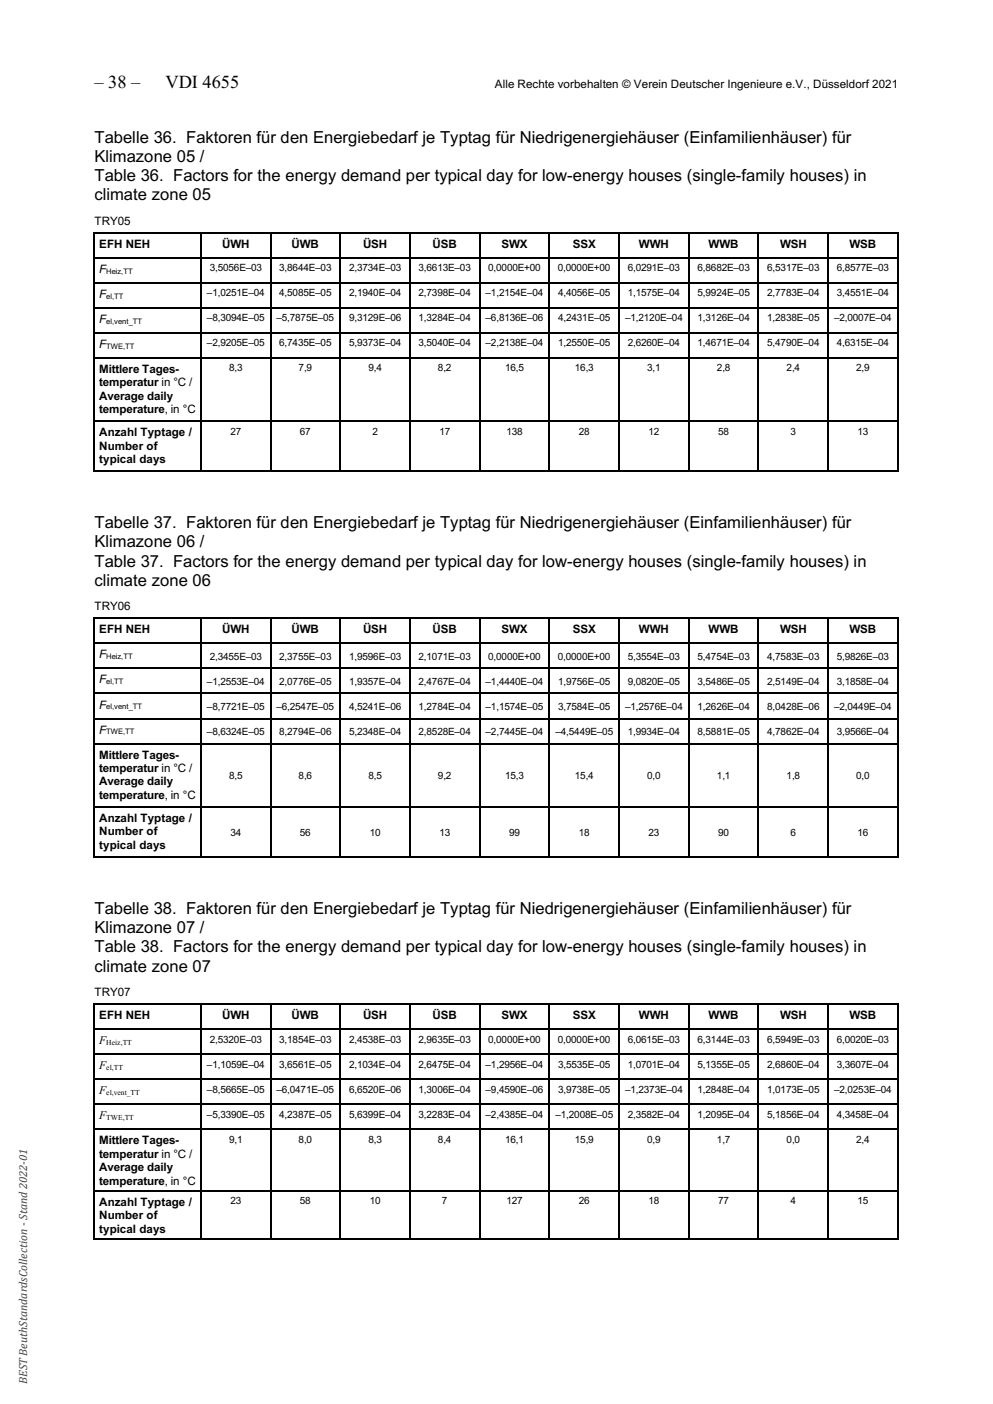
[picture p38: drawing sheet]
<svg xmlns="http://www.w3.org/2000/svg" width="210mm" height="297mm" viewBox="0 0 210 297" stroke-linecap="round" stroke-linejoin="round" font-family="sans-serif">
<defs><g id="words">
<g font-size="3.9">
<text x="20" y="18.6">– 38 –</text>
<text x="35" y="18.6">VDI 4655</text>
</g>
<g font-size="3.5">
<text x="20" y="30.2">Tabelle 36. Faktoren für den Energiebedarf je Typtag für Niedrigenergiehäuser (Einfamilienhäuser) für</text>
<text x="20" y="34.2">Klimazone 05 /</text>
<text x="20" y="38.3">Table 36. Factors for the energy demand per typical day for low-energy houses (single-family houses) in</text>
<text x="20" y="42.4">climate zone 05</text>
<text x="20" y="111.8">Tabelle 37. Faktoren für den Energiebedarf je Typtag für Niedrigenergiehäuser (Einfamilienhäuser) für</text>
<text x="20" y="119.9">Table 37. Factors for the energy demand per typical day for low-energy houses (single-family houses) in</text>
<text x="20" y="115.8">Klimazone 06 /</text>
<text x="20" y="124">climate zone 06</text>
<text x="20" y="193.4">Tabelle 38. Faktoren für den Energiebedarf je Typtag für Niedrigenergiehäuser (Einfamilienhäuser) für</text>
<text x="20" y="197.4">Klimazone 07 /</text>
<text x="20" y="201.5">Table 38. Factors for the energy demand per typical day for low-energy houses (single-family houses) in</text>
<text x="20" y="205.6">climate zone 07</text>
</g>
<g font-size="2.5">
<text x="104.7" y="18.6">Alle Rechte vorbehalten © Verein Deutscher Ingenieure e.V., Düsseldorf 2021</text>
<text x="20" y="47.6">TRY05</text>
<text x="21" y="52.5">EFH NEH</text>
<text x="47" y="52.5">ÜWH</text>
<text x="61.7" y="52.5">ÜWB</text>
<text x="76.8" y="52.5">ÜSH</text>
<text x="91.5" y="52.5">ÜSB</text>
<text x="106" y="52.5">SWX</text>
<text x="121.2" y="52.5">SSX</text>
<text x="135.1" y="52.5">WWH</text>
<text x="149.9" y="52.5">WWB</text>
<text x="165" y="52.5">WSH</text>
<text x="179.7" y="52.5">WSB</text>
<text x="21" y="57.7">F</text>
<text x="21" y="63">F</text>
<text x="21" y="68.3">F</text>
<text x="21" y="73.6">F</text>
<text x="21" y="78.9">Mittlere Tages-</text>
<text x="21" y="81.7">temperatur in °C /</text>
<text x="21" y="84.6">Average daily</text>
<text x="21" y="87.4">temperature, in °C</text>
<text x="21" y="92.3">Anzahl Typtage /</text>
<text x="21" y="95.1">Number of</text>
<text x="21" y="98">typical days</text>
<text x="20" y="129.2">TRY06</text>
<text x="21" y="134">EFH NEH</text>
<text x="47" y="134">ÜWH</text>
<text x="61.7" y="134">ÜWB</text>
<text x="76.8" y="134">ÜSH</text>
<text x="91.5" y="134">ÜSB</text>
<text x="106" y="134">SWX</text>
<text x="121.2" y="134">SSX</text>
<text x="135.1" y="134">WWH</text>
<text x="149.9" y="134">WWB</text>
<text x="165" y="134">WSH</text>
<text x="179.7" y="134">WSB</text>
<text x="21" y="139.3">F</text>
<text x="21" y="144.6">F</text>
<text x="21" y="149.9">F</text>
<text x="21" y="155.2">F</text>
<text x="21" y="160.5">Mittlere Tages-</text>
<text x="21" y="163.3">temperatur in °C /</text>
<text x="21" y="166.2">Average daily</text>
<text x="21" y="169">temperature, in °C</text>
<text x="21" y="173.9">Anzahl Typtage /</text>
<text x="21" y="176.7">Number of</text>
<text x="21" y="179.6">typical days</text>
<text x="20" y="210.8">TRY07</text>
<text x="21" y="215.6">EFH NEH</text>
<text x="47" y="215.6">ÜWH</text>
<text x="61.7" y="215.6">ÜWB</text>
<text x="76.8" y="215.6">ÜSH</text>
<text x="91.5" y="215.6">ÜSB</text>
<text x="106" y="215.6">SWX</text>
<text x="121.2" y="215.6">SSX</text>
<text x="135.1" y="215.6">WWH</text>
<text x="149.9" y="215.6">WWB</text>
<text x="165" y="215.6">WSH</text>
<text x="179.7" y="215.6">WSB</text>
<text x="21" y="220.9">F</text>
<text x="21" y="226.2">F</text>
<text x="21" y="231.5">F</text>
<text x="21" y="236.8">F</text>
<text x="21" y="242.1">Mittlere Tages-</text>
<text x="21" y="244.9">temperatur in °C /</text>
<text x="21" y="247.8">Average daily</text>
<text x="21" y="250.6">temperature, in °C</text>
<text x="21" y="255.1">Anzahl Typtage /</text>
<text x="21" y="258">Number of</text>
<text x="21" y="260.8">typical days</text>
</g>
<text font-size="2.5" fill="#424242" x="5.8" y="292.8" transform="rotate(-90 5.8 292.8)">BEST BeuthStandardsCollection - Stand 2022-01</text>
<g font-size="2.1">
<text x="44.4" y="57.4">3,5056E–03</text>
<text x="59.1" y="57.4">3,8644E–03</text>
<text x="73.8" y="57.4">2,3734E–03</text>
<text x="88.5" y="57.4">3,6613E–03</text>
<text x="103.3" y="57.4">0,0000E+00</text>
<text x="118" y="57.4">0,0000E+00</text>
<text x="132.8" y="57.4">6,0291E–03</text>
<text x="147.5" y="57.4">6,8682E–03</text>
<text x="162.3" y="57.4">6,5317E–03</text>
<text x="177" y="57.4">6,8577E–03</text>
<text x="43.8" y="62.7">–1,0251E–04</text>
<text x="59.1" y="62.7">4,5085E–05</text>
<text x="73.8" y="62.7">2,1940E–04</text>
<text x="88.5" y="62.7">2,7398E–04</text>
<text x="102.7" y="62.7">–1,2154E–04</text>
<text x="118" y="62.7">4,4056E–05</text>
<text x="132.8" y="62.7">1,1575E–04</text>
<text x="147.5" y="62.7">5,9924E–05</text>
<text x="162.3" y="62.7">2,7783E–04</text>
<text x="177" y="62.7">3,4551E–04</text>
<text x="43.8" y="68">–8,3094E–05</text>
<text x="58.5" y="68">–5,7875E–05</text>
<text x="73.8" y="68">9,3129E–06</text>
<text x="88.5" y="68">1,3284E–04</text>
<text x="102.7" y="68">–6,8136E–06</text>
<text x="118" y="68">4,2431E–05</text>
<text x="132.2" y="68">–1,2120E–04</text>
<text x="147.5" y="68">1,3126E–04</text>
<text x="162.3" y="68">1,2838E–05</text>
<text x="176.4" y="68">–2,0007E–04</text>
<text x="43.8" y="73.3">–2,9205E–05</text>
<text x="59.1" y="73.3">6,7435E–05</text>
<text x="73.8" y="73.3">5,9373E–04</text>
<text x="88.5" y="73.3">3,5040E–04</text>
<text x="102.7" y="73.3">–2,2138E–04</text>
<text x="118" y="73.3">1,2550E–05</text>
<text x="132.8" y="73.3">2,6260E–04</text>
<text x="147.5" y="73.3">1,4671E–04</text>
<text x="162.3" y="73.3">5,4790E–04</text>
<text x="177" y="73.3">4,6315E–04</text>
<text x="48.5" y="78.6">8,3</text>
<text x="63.2" y="78.6">7,9</text>
<text x="77.9" y="78.6">9,4</text>
<text x="92.6" y="78.6">8,2</text>
<text x="106.8" y="78.6">16,5</text>
<text x="121.6" y="78.6">16,3</text>
<text x="136.9" y="78.6">3,1</text>
<text x="151.6" y="78.6">2,8</text>
<text x="166.4" y="78.6">2,4</text>
<text x="181.1" y="78.6">2,9</text>
<text x="48.7" y="91.9">27</text>
<text x="63.4" y="91.9">67</text>
<text x="78.8" y="91.9">2</text>
<text x="92.9" y="91.9">17</text>
<text x="107.1" y="91.9">138</text>
<text x="122.4" y="91.9">28</text>
<text x="137.2" y="91.9">12</text>
<text x="151.9" y="91.9">58</text>
<text x="167.2" y="91.9">3</text>
<text x="181.4" y="91.9">13</text>
<text x="44.4" y="139.6">2,3455E–03</text>
<text x="59.1" y="139.6">2,3755E–03</text>
<text x="73.8" y="139.6">1,9596E–03</text>
<text x="88.5" y="139.6">2,1071E–03</text>
<text x="103.3" y="139.6">0,0000E+00</text>
<text x="118" y="139.6">0,0000E+00</text>
<text x="132.8" y="139.6">5,3554E–03</text>
<text x="147.5" y="139.6">5,4754E–03</text>
<text x="162.3" y="139.6">4,7583E–03</text>
<text x="177" y="139.6">5,9826E–03</text>
<text x="43.8" y="144.9">–1,2553E–04</text>
<text x="59.1" y="144.9">2,0776E–05</text>
<text x="73.8" y="144.9">1,9357E–04</text>
<text x="88.5" y="144.9">2,4767E–04</text>
<text x="102.7" y="144.9">–1,4440E–04</text>
<text x="118" y="144.9">1,9756E–05</text>
<text x="132.8" y="144.9">9,0820E–05</text>
<text x="147.5" y="144.9">3,5486E–05</text>
<text x="162.3" y="144.9">2,5149E–04</text>
<text x="177" y="144.9">3,1858E–04</text>
<text x="43.8" y="150.2">–8,7721E–05</text>
<text x="43.8" y="155.4">–8,6324E–05</text>
<text x="58.5" y="150.2">–6,2547E–05</text>
<text x="59.1" y="155.4">8,2794E–06</text>
<text x="73.8" y="150.2">4,5241E–06</text>
<text x="73.8" y="155.4">5,2348E–04</text>
<text x="88.5" y="150.2">1,2784E–04</text>
<text x="88.5" y="155.4">2,8528E–04</text>
<text x="102.7" y="150.2">–1,1574E–05</text>
<text x="102.7" y="155.4">–2,7445E–04</text>
<text x="117.5" y="155.4">–4,5449E–05</text>
<text x="118" y="150.2">3,7584E–05</text>
<text x="132.2" y="150.2">–1,2576E–04</text>
<text x="132.8" y="155.4">1,9934E–04</text>
<text x="147.5" y="150.2">1,2626E–04</text>
<text x="147.5" y="155.4">8,5881E–05</text>
<text x="162.3" y="150.2">8,0428E–06</text>
<text x="162.3" y="155.4">4,7862E–04</text>
<text x="176.4" y="150.2">–2,0449E–04</text>
<text x="177" y="155.4">3,9566E–04</text>
<text x="48.5" y="164.8">8,5</text>
<text x="63.2" y="164.8">8,6</text>
<text x="77.9" y="164.8">8,5</text>
<text x="92.6" y="164.8">9,2</text>
<text x="106.8" y="164.8">15,3</text>
<text x="121.6" y="164.8">15,4</text>
<text x="136.9" y="164.8">0,0</text>
<text x="151.6" y="164.8">1,1</text>
<text x="166.4" y="164.8">1,8</text>
<text x="181.1" y="164.8">0,0</text>
<text x="48.7" y="176.8">34</text>
<text x="63.4" y="176.8">56</text>
<text x="78.2" y="176.8">10</text>
<text x="92.9" y="176.8">13</text>
<text x="107.7" y="176.8">99</text>
<text x="122.4" y="176.8">18</text>
<text x="137.2" y="176.8">23</text>
<text x="151.9" y="176.8">90</text>
<text x="167.2" y="176.8">6</text>
<text x="181.4" y="176.8">16</text>
<text x="44.4" y="220.6">2,5320E–03</text>
<text x="59.1" y="220.6">3,1854E–03</text>
<text x="73.8" y="220.6">2,4538E–03</text>
<text x="88.5" y="220.6">2,9635E–03</text>
<text x="103.3" y="220.6">0,0000E+00</text>
<text x="118" y="220.6">0,0000E+00</text>
<text x="132.8" y="220.6">6,0615E–03</text>
<text x="147.5" y="220.6">6,3144E–03</text>
<text x="162.3" y="220.6">6,5949E–03</text>
<text x="177" y="220.6">6,0020E–03</text>
<text x="43.8" y="225.9">–1,1059E–04</text>
<text x="59.1" y="225.9">3,6561E–05</text>
<text x="73.8" y="225.9">2,1034E–04</text>
<text x="88.5" y="225.9">2,6475E–04</text>
<text x="102.7" y="225.9">–1,2956E–04</text>
<text x="118" y="225.9">3,5535E–05</text>
<text x="132.8" y="225.9">1,0701E–04</text>
<text x="147.5" y="225.9">5,1355E–05</text>
<text x="162.3" y="225.9">2,6860E–04</text>
<text x="177" y="225.9">3,3607E–04</text>
<text x="43.8" y="231.2">–8,5665E–05</text>
<text x="58.5" y="231.2">–6,0471E–05</text>
<text x="73.8" y="231.2">6,6520E–06</text>
<text x="88.5" y="231.2">1,3006E–04</text>
<text x="102.7" y="231.2">–9,4590E–06</text>
<text x="118" y="231.2">3,9738E–05</text>
<text x="132.2" y="231.2">–1,2373E–04</text>
<text x="147.5" y="231.2">1,2848E–04</text>
<text x="162.3" y="231.2">1,0173E–05</text>
<text x="176.4" y="231.2">–2,0253E–04</text>
<text x="43.8" y="236.5">–5,3390E–05</text>
<text x="59.1" y="236.5">4,2387E–05</text>
<text x="73.8" y="236.5">5,6399E–04</text>
<text x="88.5" y="236.5">3,2283E–04</text>
<text x="102.7" y="236.5">–2,4385E–04</text>
<text x="117.5" y="236.5">–1,2008E–05</text>
<text x="132.8" y="236.5">2,3582E–04</text>
<text x="147.5" y="236.5">1,2095E–04</text>
<text x="162.3" y="236.5">5,1856E–04</text>
<text x="177" y="236.5">4,3458E–04</text>
<text x="48.5" y="241.8">9,1</text>
<text x="63.2" y="241.8">8,0</text>
<text x="77.9" y="241.8">8,3</text>
<text x="92.6" y="241.8">8,4</text>
<text x="106.8" y="241.8">16,1</text>
<text x="121.6" y="241.8">15,9</text>
<text x="136.9" y="241.8">0,9</text>
<text x="151.6" y="241.8">1,7</text>
<text x="166.4" y="241.8">0,0</text>
<text x="181.1" y="241.8">2,4</text>
<text x="48.7" y="254.8">23</text>
<text x="63.4" y="254.8">58</text>
<text x="78.2" y="254.8">10</text>
<text x="93.5" y="254.8">7</text>
<text x="107.1" y="254.8">127</text>
<text x="122.4" y="254.8">26</text>
<text x="137.2" y="254.8">18</text>
<text x="151.9" y="254.8">77</text>
<text x="167.2" y="254.8">4</text>
<text x="181.4" y="254.8">15</text>
</g>
<g font-size="1.6">
<text x="22.5" y="57.9">Heiz,TT</text>
<text x="22.5" y="63.2">el,TT</text>
<text x="22.5" y="68.5">el,vent_TT</text>
<text x="22.5" y="73.8">TWE,TT</text>
<text x="22.5" y="139.5">Heiz,TT</text>
<text x="22.5" y="144.8">el,TT</text>
<text x="22.5" y="150.1">el,vent_TT</text>
<text x="22.5" y="155.4">TWE,TT</text>
<text x="22.5" y="221.1">Heiz,TT</text>
<text x="22.5" y="226.4">el,TT</text>
<text x="22.5" y="231.6">el,vent_TT</text>
<text x="22.5" y="236.9">TWE,TT</text>
</g>
</g></defs>
<g fill="#000">
<path d="M19.7 49.1h.3v.3h-.3zM19.7 54.4h.3v.3h-.3zM19.7 59.7h.3v.3h-.3zM42.4 49.1h.2v.3h-.2zM42.4 54.4h.2v.3h-.2zM42.4 59.7h.2v.3h-.2zM57.1 49.1h.3v.3h-.3zM57.1 54.4h.3v.3h-.3zM57.1 59.7h.3v.3h-.3zM71.8 49.1h.3v.3h-.3zM71.8 54.4h.3v.3h-.3zM71.8 59.7h.3v.3h-.3z"/>
<path d="M86.6 49.1h.2v.3h-.2zM86.6 54.4h.2v.3h-.2zM86.6 59.7h.2v.3h-.2zM101.3 49.1h.3v.3h-.3zM101.3 54.4h.3v.3h-.3zM101.3 59.7h.3v.3h-.3zM116.1 49.1h.2v.3h-.2zM116.1 54.4h.2v.3h-.2zM116.1 59.7h.2v.3h-.2zM130.8 49.1h.2v.3h-.2zM130.8 54.4h.2v.3h-.2zM130.8 59.7h.2v.3h-.2z"/>
<path d="M145.5 49.1h.3v.3h-.3zM145.5 54.4h.3v.3h-.3zM145.5 59.7h.3v.3h-.3zM160.3 49.1h.2v.3h-.2zM160.3 54.4h.2v.3h-.2zM160.3 59.7h.2v.3h-.2zM175 49.1h.3v.3h-.3zM175 54.4h.3v.3h-.3zM175 59.7h.3v.3h-.3zM189.7 49.1h.3v.3h-.3zM189.7 54.4h.3v.3h-.3zM189.7 59.7h.3v.3h-.3z"/>
<path d="M19.7 65h.3v.3h-.3zM19.7 70.3h.3v.3h-.3zM19.7 75.6h.3v.3h-.3zM42.4 65h.2v.3h-.2zM42.4 70.3h.2v.3h-.2zM42.4 75.6h.2v.3h-.2zM57.1 65h.3v.3h-.3zM57.1 70.3h.3v.3h-.3zM57.1 75.6h.3v.3h-.3zM71.8 65h.3v.3h-.3zM71.8 70.3h.3v.3h-.3zM71.8 75.6h.3v.3h-.3z"/>
<path d="M86.6 65h.2v.3h-.2zM86.6 70.3h.2v.3h-.2zM86.6 75.6h.2v.3h-.2zM101.3 65h.3v.3h-.3zM101.3 70.3h.3v.3h-.3zM101.3 75.6h.3v.3h-.3zM116.1 65h.2v.3h-.2zM116.1 70.3h.2v.3h-.2zM116.1 75.6h.2v.3h-.2zM130.8 65h.2v.3h-.2zM130.8 70.3h.2v.3h-.2zM130.8 75.6h.2v.3h-.2z"/>
<path d="M145.5 65h.3v.3h-.3zM145.5 70.3h.3v.3h-.3zM145.5 75.6h.3v.3h-.3zM160.3 65h.2v.3h-.2zM160.3 70.3h.2v.3h-.2zM160.3 75.6h.2v.3h-.2zM175 65h.3v.3h-.3zM175 70.3h.3v.3h-.3zM175 75.6h.3v.3h-.3zM189.7 65h.3v.3h-.3zM189.7 70.3h.3v.3h-.3zM189.7 75.6h.3v.3h-.3z"/>
<path d="M19.7 89h.3v.2h-.3zM19.7 99.5h.3v.3h-.3zM42.4 89h.2v.2h-.2zM42.4 99.5h.2v.3h-.2zM57.1 89h.3v.2h-.3zM57.1 99.5h.3v.3h-.3zM71.8 89h.3v.2h-.3zM71.8 99.5h.3v.3h-.3zM86.6 89h.2v.2h-.2zM86.6 99.5h.2v.3h-.2zM101.3 89h.3v.2h-.3zM101.3 99.5h.3v.3h-.3z"/>
<path d="M116.1 89h.2v.2h-.2zM116.1 99.5h.2v.3h-.2zM130.8 89h.2v.2h-.2zM130.8 99.5h.2v.3h-.2zM145.5 89h.3v.2h-.3zM145.5 99.5h.3v.3h-.3zM160.3 89h.2v.2h-.2zM160.3 99.5h.2v.3h-.2zM175 89h.3v.2h-.3zM175 99.5h.3v.3h-.3zM189.7 89h.3v.2h-.3zM189.7 99.5h.3v.3h-.3z"/>
<path d="M19.7 130.7h.3v.3h-.3zM19.7 136h.3v.3h-.3zM42.4 130.7h.2v.3h-.2zM42.4 136h.2v.3h-.2zM57.1 130.7h.3v.3h-.3zM57.1 136h.3v.3h-.3zM71.8 130.7h.3v.3h-.3zM71.8 136h.3v.3h-.3zM86.6 130.7h.2v.3h-.2zM86.6 136h.2v.3h-.2zM101.3 130.7h.3v.3h-.3zM101.3 136h.3v.3h-.3z"/>
<path d="M116.1 130.7h.2v.3h-.2zM116.1 136h.2v.3h-.2zM130.8 130.7h.2v.3h-.2zM130.8 136h.2v.3h-.2zM145.5 130.7h.3v.3h-.3zM145.5 136h.3v.3h-.3zM160.3 130.7h.2v.3h-.2zM160.3 136h.2v.3h-.2zM175 130.7h.3v.3h-.3zM175 136h.3v.3h-.3zM189.7 130.7h.3v.3h-.3zM189.7 136h.3v.3h-.3z"/>
<path d="M19.7 141.3h.3v.3h-.3zM19.7 146.6h.3v.3h-.3zM19.7 151.9h.3v.2h-.3zM19.7 157.2h.3v.2h-.3zM42.4 141.3h.2v.3h-.2zM42.4 146.6h.2v.3h-.2zM42.4 151.9h.2v.2h-.2zM42.4 157.2h.2v.2h-.2zM57.1 141.3h.3v.3h-.3zM57.1 146.6h.3v.3h-.3zM57.1 151.9h.3v.2h-.3zM57.1 157.2h.3v.2h-.3z"/>
<path d="M71.8 141.3h.3v.3h-.3zM71.8 146.6h.3v.3h-.3zM71.8 151.9h.3v.2h-.3zM71.8 157.2h.3v.2h-.3zM86.6 141.3h.2v.3h-.2zM86.6 146.6h.2v.3h-.2zM86.6 151.9h.2v.2h-.2zM86.6 157.2h.2v.2h-.2zM101.3 141.3h.3v.3h-.3zM101.3 146.6h.3v.3h-.3zM101.3 151.9h.3v.2h-.3zM101.3 157.2h.3v.2h-.3z"/>
<path d="M116.1 141.3h.2v.3h-.2zM116.1 146.6h.2v.3h-.2zM116.1 151.9h.2v.2h-.2zM116.1 157.2h.2v.2h-.2zM130.8 141.3h.2v.3h-.2zM130.8 146.6h.2v.3h-.2zM130.8 151.9h.2v.2h-.2zM130.8 157.2h.2v.2h-.2zM145.5 141.3h.3v.3h-.3zM145.5 146.6h.3v.3h-.3zM145.5 151.9h.3v.2h-.3zM145.5 157.2h.3v.2h-.3z"/>
<path d="M160.3 141.3h.2v.3h-.2zM160.3 146.6h.2v.3h-.2zM160.3 151.9h.2v.2h-.2zM160.3 157.2h.2v.2h-.2zM175 141.3h.3v.3h-.3zM175 146.6h.3v.3h-.3zM175 151.9h.3v.2h-.3zM175 157.2h.3v.2h-.3zM189.7 141.3h.3v.3h-.3zM189.7 146.6h.3v.3h-.3zM189.7 151.9h.3v.2h-.3zM189.7 157.2h.3v.2h-.3z"/>
<path d="M19.7 170.6h.3v.2h-.3zM42.4 170.6h.2v.2h-.2zM57.1 170.6h.3v.2h-.3zM71.8 170.6h.3v.2h-.3zM86.6 170.6h.2v.2h-.2zM101.3 170.6h.3v.2h-.3zM116.1 170.6h.2v.2h-.2zM130.8 170.6h.2v.2h-.2zM145.5 170.6h.3v.2h-.3zM160.3 170.6h.2v.2h-.2zM175 170.6h.3v.2h-.3zM189.7 170.6h.3v.2h-.3z"/>
<path d="M19.7 181.1h.3v.3h-.3zM42.4 181.1h.2v.3h-.2zM57.1 181.1h.3v.3h-.3zM71.8 181.1h.3v.3h-.3zM86.6 181.1h.2v.3h-.2zM101.3 181.1h.3v.3h-.3zM116.1 181.1h.2v.3h-.2zM130.8 181.1h.2v.3h-.2zM145.5 181.1h.3v.3h-.3zM160.3 181.1h.2v.3h-.2zM175 181.1h.3v.3h-.3zM189.7 181.1h.3v.3h-.3z"/>
<path d="M19.7 212.3h.3v.3h-.3zM19.7 217.6h.3v.3h-.3zM42.4 212.3h.2v.3h-.2zM42.4 217.6h.2v.3h-.2zM57.1 212.3h.3v.3h-.3zM57.1 217.6h.3v.3h-.3zM71.8 212.3h.3v.3h-.3zM71.8 217.6h.3v.3h-.3zM86.6 212.3h.2v.3h-.2zM86.6 217.6h.2v.3h-.2zM101.3 212.3h.3v.3h-.3zM101.3 217.6h.3v.3h-.3z"/>
<path d="M116.1 212.3h.2v.3h-.2zM116.1 217.6h.2v.3h-.2zM130.8 212.3h.2v.3h-.2zM130.8 217.6h.2v.3h-.2zM145.5 212.3h.3v.3h-.3zM145.5 217.6h.3v.3h-.3zM160.3 212.3h.2v.3h-.2zM160.3 217.6h.2v.3h-.2zM175 212.3h.3v.3h-.3zM175 217.6h.3v.3h-.3zM189.7 212.3h.3v.3h-.3zM189.7 217.6h.3v.3h-.3z"/>
<path d="M19.7 222.9h.3v.3h-.3zM19.7 228.2h.3v.3h-.3zM19.7 233.5h.3v.3h-.3zM19.7 238.8h.3v.3h-.3zM42.4 222.9h.2v.3h-.2zM42.4 228.2h.2v.3h-.2zM42.4 233.5h.2v.3h-.2zM42.4 238.8h.2v.3h-.2zM57.1 222.9h.3v.3h-.3zM57.1 228.2h.3v.3h-.3zM57.1 233.5h.3v.3h-.3zM57.1 238.8h.3v.3h-.3z"/>
<path d="M71.8 222.9h.3v.3h-.3zM71.8 228.2h.3v.3h-.3zM71.8 233.5h.3v.3h-.3zM71.8 238.8h.3v.3h-.3zM86.6 222.9h.2v.3h-.2zM86.6 228.2h.2v.3h-.2zM86.6 233.5h.2v.3h-.2zM86.6 238.8h.2v.3h-.2zM101.3 222.9h.3v.3h-.3zM101.3 228.2h.3v.3h-.3zM101.3 233.5h.3v.3h-.3zM101.3 238.8h.3v.3h-.3z"/>
<path d="M116.1 222.9h.2v.3h-.2zM116.1 228.2h.2v.3h-.2zM116.1 233.5h.2v.3h-.2zM116.1 238.8h.2v.3h-.2zM130.8 222.9h.2v.3h-.2zM130.8 228.2h.2v.3h-.2zM130.8 233.5h.2v.3h-.2zM130.8 238.8h.2v.3h-.2zM145.5 222.9h.3v.3h-.3zM145.5 228.2h.3v.3h-.3zM145.5 233.5h.3v.3h-.3zM145.5 238.8h.3v.3h-.3z"/>
<path d="M160.3 222.9h.2v.3h-.2zM160.3 228.2h.2v.3h-.2zM160.3 233.5h.2v.3h-.2zM160.3 238.8h.2v.3h-.2zM175 222.9h.3v.3h-.3zM175 228.2h.3v.3h-.3zM175 233.5h.3v.3h-.3zM175 238.8h.3v.3h-.3zM189.7 222.9h.3v.3h-.3zM189.7 228.2h.3v.3h-.3zM189.7 233.5h.3v.3h-.3zM189.7 238.8h.3v.3h-.3z"/>
<path d="M19.7 251.8h.3v.3h-.3zM42.4 251.8h.2v.3h-.2zM57.1 251.8h.3v.3h-.3zM71.8 251.8h.3v.3h-.3zM86.6 251.8h.2v.3h-.2zM101.3 251.8h.3v.3h-.3zM116.1 251.8h.2v.3h-.2zM130.8 251.8h.2v.3h-.2zM145.5 251.8h.3v.3h-.3zM160.3 251.8h.2v.3h-.2zM175 251.8h.3v.3h-.3zM189.7 251.8h.3v.3h-.3z"/>
<path d="M19.7 262h.3v.3h-.3zM42.4 262h.2v.3h-.2zM57.1 262h.3v.3h-.3zM71.8 262h.3v.3h-.3zM86.6 262h.2v.3h-.2zM101.3 262h.3v.3h-.3zM116.1 262h.2v.3h-.2zM130.8 262h.2v.3h-.2zM145.5 262h.3v.3h-.3zM160.3 262h.2v.3h-.2zM175 262h.3v.3h-.3zM189.7 262h.3v.3h-.3z"/>
</g>
<g fill="none" stroke="#000" stroke-width=".25">
<path d="M19.9 49.4v5M19.9 54.7v5M19.9 60v5M20 49.3h22.4M20 54.6h22.4M20 59.9h22.4M42.5 49.4v5M42.5 54.7v5M42.5 60v5M42.6 49.3h14.5M42.6 54.6h14.5M42.6 59.9h14.5"/>
<path d="M57.2 49.4v5M57.2 54.7v5M57.2 60v5M57.4 49.3h14.4M57.4 54.6h14.4M57.4 59.9h14.4M71.9 49.4v5M71.9 54.7v5M71.9 60v5M72.1 49.3h14.5M72.1 54.6h14.5M72.1 59.9h14.5"/>
<path d="M86.7 49.4v5M86.7 54.7v5M86.7 60v5M86.8 49.3h14.5M86.8 54.6h14.5M86.8 59.9h14.5M101.4 49.4v5M101.4 54.7v5M101.4 60v5M101.6 49.3h14.5M101.6 54.6h14.5M101.6 59.9h14.5"/>
<path d="M116.2 49.4v5M116.2 54.7v5M116.2 60v5M116.3 49.3h14.5M116.3 54.6h14.5M116.3 59.9h14.5M130.9 49.4v5M130.9 54.7v5M130.9 60v5M131 49.3h14.5M131 54.6h14.5M131 59.9h14.5"/>
<path d="M145.6 49.4v5M145.6 54.7v5M145.6 60v5M145.8 49.3h14.5M145.8 54.6h14.5M145.8 59.9h14.5M160.4 49.4v5M160.4 54.7v5M160.4 60v5M160.5 49.3h14.5M160.5 54.6h14.5M160.5 59.9h14.5"/>
<path d="M175.1 49.4v5M175.1 54.7v5M175.1 60v5M175.3 49.3h14.4M175.3 54.6h14.4M175.3 59.9h14.4M189.9 49.4v5M189.9 54.7v5M189.9 60v5M19.9 65.3v5M19.9 70.6v5M19.9 75.9v13.1"/>
<path d="M20 65.2h22.4M20 70.4h22.4M20 75.7h22.4M42.5 65.3v5M42.5 70.6v5M42.5 75.9v13.1M42.6 65.2h14.5M42.6 70.4h14.5M42.6 75.7h14.5M57.2 65.3v5M57.2 70.6v5M57.2 75.9v13.1"/>
<path d="M57.4 65.2h14.4M57.4 70.4h14.4M57.4 75.7h14.4M71.9 65.3v5M71.9 70.6v5M71.9 75.9v13.1M72.1 65.2h14.5M72.1 70.4h14.5M72.1 75.7h14.5M86.7 65.3v5M86.7 70.6v5M86.7 75.9v13.1"/>
<path d="M86.8 65.2h14.5M86.8 70.4h14.5M86.8 75.7h14.5M101.4 65.3v5M101.4 70.6v5M101.4 75.9v13.1M101.6 65.2h14.5M101.6 70.4h14.5M101.6 75.7h14.5M116.2 65.3v5M116.2 70.6v5M116.2 75.9v13.1"/>
<path d="M116.3 65.2h14.5M116.3 70.4h14.5M116.3 75.7h14.5M130.9 65.3v5M130.9 70.6v5M130.9 75.9v13.1M131 65.2h14.5M131 70.4h14.5M131 75.7h14.5M145.6 65.3v5M145.6 70.6v5M145.6 75.9v13.1"/>
<path d="M145.8 65.2h14.5M145.8 70.4h14.5M145.8 75.7h14.5M160.4 65.3v5M160.4 70.6v5M160.4 75.9v13.1M160.5 65.2h14.5M160.5 70.4h14.5M160.5 75.7h14.5M175.1 65.3v5M175.1 70.6v5M175.1 75.9v13.1"/>
<path d="M175.3 65.2h14.4M175.3 70.4h14.4M175.3 75.7h14.4M189.9 65.3v5M189.9 70.6v5M189.9 75.9v13.1M19.9 89.2v10.3M20 89.1h22.4M20 99.7h22.4M42.5 89.2v10.3M42.6 89.1h14.5M42.6 99.7h14.5"/>
<path d="M57.2 89.2v10.3M57.4 89.1h14.4M57.4 99.7h14.4M71.9 89.2v10.3M72.1 89.1h14.5M72.1 99.7h14.5M86.7 89.2v10.3M86.8 89.1h14.5M86.8 99.7h14.5M101.4 89.2v10.3M101.6 89.1h14.5M101.6 99.7h14.5"/>
<path d="M116.2 89.2v10.3M116.3 89.1h14.5M116.3 99.7h14.5M130.9 89.2v10.3M131 89.1h14.5M131 99.7h14.5M145.6 89.2v10.3M145.8 89.1h14.5M145.8 99.7h14.5M160.4 89.2v10.3M160.5 89.1h14.5M160.5 99.7h14.5"/>
<path d="M175.1 89.2v10.3M175.3 89.1h14.4M175.3 99.7h14.4M189.9 89.2v10.3M19.9 131v5M19.9 136.3v5M20 130.9h22.4M20 136.1h22.4M42.5 131v5M42.5 136.3v5M42.6 130.9h14.5M42.6 136.1h14.5"/>
<path d="M57.2 131v5M57.2 136.3v5M57.4 130.9h14.4M57.4 136.1h14.4M71.9 131v5M71.9 136.3v5M72.1 130.9h14.5M72.1 136.1h14.5M86.7 131v5M86.7 136.3v5M86.8 130.9h14.5M86.8 136.1h14.5"/>
<path d="M101.4 131v5M101.4 136.3v5M101.6 130.9h14.5M101.6 136.1h14.5M116.2 131v5M116.2 136.3v5M116.3 130.9h14.5M116.3 136.1h14.5M130.9 131v5M130.9 136.3v5M131 130.9h14.5M131 136.1h14.5"/>
<path d="M145.6 131v5M145.6 136.3v5M145.8 130.9h14.5M145.8 136.1h14.5M160.4 131v5M160.4 136.3v5M160.5 130.9h14.5M160.5 136.1h14.5M175.1 131v5M175.1 136.3v5M175.3 130.9h14.4M175.3 136.1h14.4"/>
<path d="M189.9 131v5M189.9 136.3v5M19.9 141.6v5M19.9 146.9v5M19.9 152.1v5.1M19.9 157.4v13.2M20 141.4h22.4M20 146.7h22.4M20 152h22.4M20 157.3h22.4M42.5 141.6v5M42.5 146.9v5"/>
<path d="M42.5 152.1v5.1M42.5 157.4v13.2M42.6 141.4h14.5M42.6 146.7h14.5M42.6 152h14.5M42.6 157.3h14.5M57.2 141.6v5M57.2 146.9v5M57.2 152.1v5.1M57.2 157.4v13.2M57.4 141.4h14.4M57.4 146.7h14.4"/>
<path d="M57.4 152h14.4M57.4 157.3h14.4M71.9 141.6v5M71.9 146.9v5M71.9 152.1v5.1M71.9 157.4v13.2M72.1 141.4h14.5M72.1 146.7h14.5M72.1 152h14.5M72.1 157.3h14.5M86.7 141.6v5M86.7 146.9v5"/>
<path d="M86.7 152.1v5.1M86.7 157.4v13.2M86.8 141.4h14.5M86.8 146.7h14.5M86.8 152h14.5M86.8 157.3h14.5M101.4 141.6v5M101.4 146.9v5M101.4 152.1v5.1M101.4 157.4v13.2M101.6 141.4h14.5M101.6 146.7h14.5"/>
<path d="M101.6 152h14.5M101.6 157.3h14.5M116.2 141.6v5M116.2 146.9v5M116.2 152.1v5.1M116.2 157.4v13.2M116.3 141.4h14.5M116.3 146.7h14.5M116.3 152h14.5M116.3 157.3h14.5M130.9 141.6v5M130.9 146.9v5"/>
<path d="M130.9 152.1v5.1M130.9 157.4v13.2M131 141.4h14.5M131 146.7h14.5M131 152h14.5M131 157.3h14.5M145.6 141.6v5M145.6 146.9v5M145.6 152.1v5.1M145.6 157.4v13.2M145.8 141.4h14.5M145.8 146.7h14.5"/>
<path d="M145.8 152h14.5M145.8 157.3h14.5M160.4 141.6v5M160.4 146.9v5M160.4 152.1v5.1M160.4 157.4v13.2M160.5 141.4h14.5M160.5 146.7h14.5M160.5 152h14.5M160.5 157.3h14.5M175.1 141.6v5M175.1 146.9v5"/>
<path d="M175.1 152.1v5.1M175.1 157.4v13.2M175.3 141.4h14.4M175.3 146.7h14.4M175.3 152h14.4M175.3 157.3h14.4M189.9 141.6v5M189.9 146.9v5M189.9 152.1v5.1M189.9 157.4v13.2M19.9 170.8v10.3M20 170.7h22.4"/>
<path d="M42.5 170.8v10.3M42.6 170.7h14.5M57.2 170.8v10.3M57.4 170.7h14.4M71.9 170.8v10.3M72.1 170.7h14.5M86.7 170.8v10.3M86.8 170.7h14.5M101.4 170.8v10.3M101.6 170.7h14.5M116.2 170.8v10.3M116.3 170.7h14.5"/>
<path d="M130.9 170.8v10.3M131 170.7h14.5M145.6 170.8v10.3M145.8 170.7h14.5M160.4 170.8v10.3M160.5 170.7h14.5M175.1 170.8v10.3M175.3 170.7h14.4M189.9 170.8v10.3M20 181.3h22.4M42.6 181.3h14.5M57.4 181.3h14.4"/>
<path d="M72.1 181.3h14.5M86.8 181.3h14.5M101.6 181.3h14.5M116.3 181.3h14.5M131 181.3h14.5M145.8 181.3h14.5M160.5 181.3h14.5M175.3 181.3h14.4M19.9 212.6v5M19.9 217.9v5M20 212.5h22.4M20 217.8h22.4"/>
<path d="M42.5 212.6v5M42.5 217.9v5M42.6 212.5h14.5M42.6 217.8h14.5M57.2 212.6v5M57.2 217.9v5M57.4 212.5h14.4M57.4 217.8h14.4M71.9 212.6v5M71.9 217.9v5M72.1 212.5h14.5M72.1 217.8h14.5"/>
<path d="M86.7 212.6v5M86.7 217.9v5M86.8 212.5h14.5M86.8 217.8h14.5M101.4 212.6v5M101.4 217.9v5M101.6 212.5h14.5M101.6 217.8h14.5M116.2 212.6v5M116.2 217.9v5M116.3 212.5h14.5M116.3 217.8h14.5"/>
<path d="M130.9 212.6v5M130.9 217.9v5M131 212.5h14.5M131 217.8h14.5M145.6 212.6v5M145.6 217.9v5M145.8 212.5h14.5M145.8 217.8h14.5M160.4 212.6v5M160.4 217.9v5M160.5 212.5h14.5M160.5 217.8h14.5"/>
<path d="M175.1 212.6v5M175.1 217.9v5M175.3 212.5h14.4M175.3 217.8h14.4M189.9 212.6v5M189.9 217.9v5M19.9 223.2v5M19.9 228.5v5M19.9 233.8v5M19.9 239.1v12.7M20 223.1h22.4M20 228.3h22.4"/>
<path d="M20 233.6h22.4M20 238.9h22.4M42.5 223.2v5M42.5 228.5v5M42.5 233.8v5M42.5 239.1v12.7M42.6 223.1h14.5M42.6 228.3h14.5M42.6 233.6h14.5M42.6 238.9h14.5M57.2 223.2v5M57.2 228.5v5"/>
<path d="M57.2 233.8v5M57.2 239.1v12.7M57.4 223.1h14.4M57.4 228.3h14.4M57.4 233.6h14.4M57.4 238.9h14.4M71.9 223.2v5M71.9 228.5v5M71.9 233.8v5M71.9 239.1v12.7M72.1 223.1h14.5M72.1 228.3h14.5"/>
<path d="M72.1 233.6h14.5M72.1 238.9h14.5M86.7 223.2v5M86.7 228.5v5M86.7 233.8v5M86.7 239.1v12.7M86.8 223.1h14.5M86.8 228.3h14.5M86.8 233.6h14.5M86.8 238.9h14.5M101.4 223.2v5M101.4 228.5v5"/>
<path d="M101.4 233.8v5M101.4 239.1v12.7M101.6 223.1h14.5M101.6 228.3h14.5M101.6 233.6h14.5M101.6 238.9h14.5M116.2 223.2v5M116.2 228.5v5M116.2 233.8v5M116.2 239.1v12.7M116.3 223.1h14.5M116.3 228.3h14.5"/>
<path d="M116.3 233.6h14.5M116.3 238.9h14.5M130.9 223.2v5M130.9 228.5v5M130.9 233.8v5M130.9 239.1v12.7M131 223.1h14.5M131 228.3h14.5M131 233.6h14.5M131 238.9h14.5M145.6 223.2v5M145.6 228.5v5"/>
<path d="M145.6 233.8v5M145.6 239.1v12.7M145.8 223.1h14.5M145.8 228.3h14.5M145.8 233.6h14.5M145.8 238.9h14.5M160.4 223.2v5M160.4 228.5v5M160.4 233.8v5M160.4 239.1v12.7M160.5 223.1h14.5M160.5 228.3h14.5"/>
<path d="M160.5 233.6h14.5M160.5 238.9h14.5M175.1 223.2v5M175.1 228.5v5M175.1 233.8v5M175.1 239.1v12.7M175.3 223.1h14.4M175.3 228.3h14.4M175.3 233.6h14.4M175.3 238.9h14.4M189.9 223.2v5M189.9 228.5v5"/>
<path d="M189.9 233.8v5M189.9 239.1v12.7M19.9 252.1v9.9M20 252h22.4M42.5 252.1v9.9M42.6 252h14.5M57.2 252.1v9.9M57.4 252h14.4M71.9 252.1v9.9M72.1 252h14.5M86.7 252.1v9.9M86.8 252h14.5"/>
<path d="M101.4 252.1v9.9M101.6 252h14.5M116.2 252.1v9.9M116.3 252h14.5M130.9 252.1v9.9M131 252h14.5M145.6 252.1v9.9M145.8 252h14.5M160.4 252.1v9.9M160.5 252h14.5M175.1 252.1v9.9M175.3 252h14.4"/>
<path d="M189.9 252.1v9.9M20 262.2h22.4M42.6 262.2h14.5M57.4 262.2h14.4M72.1 262.2h14.5M86.8 262.2h14.5M101.6 262.2h14.5M116.3 262.2h14.5M131 262.2h14.5M145.8 262.2h14.5M160.5 262.2h14.5M175.3 262.2h14.4"/>
</g>
<use href="#words"/>
</svg>
